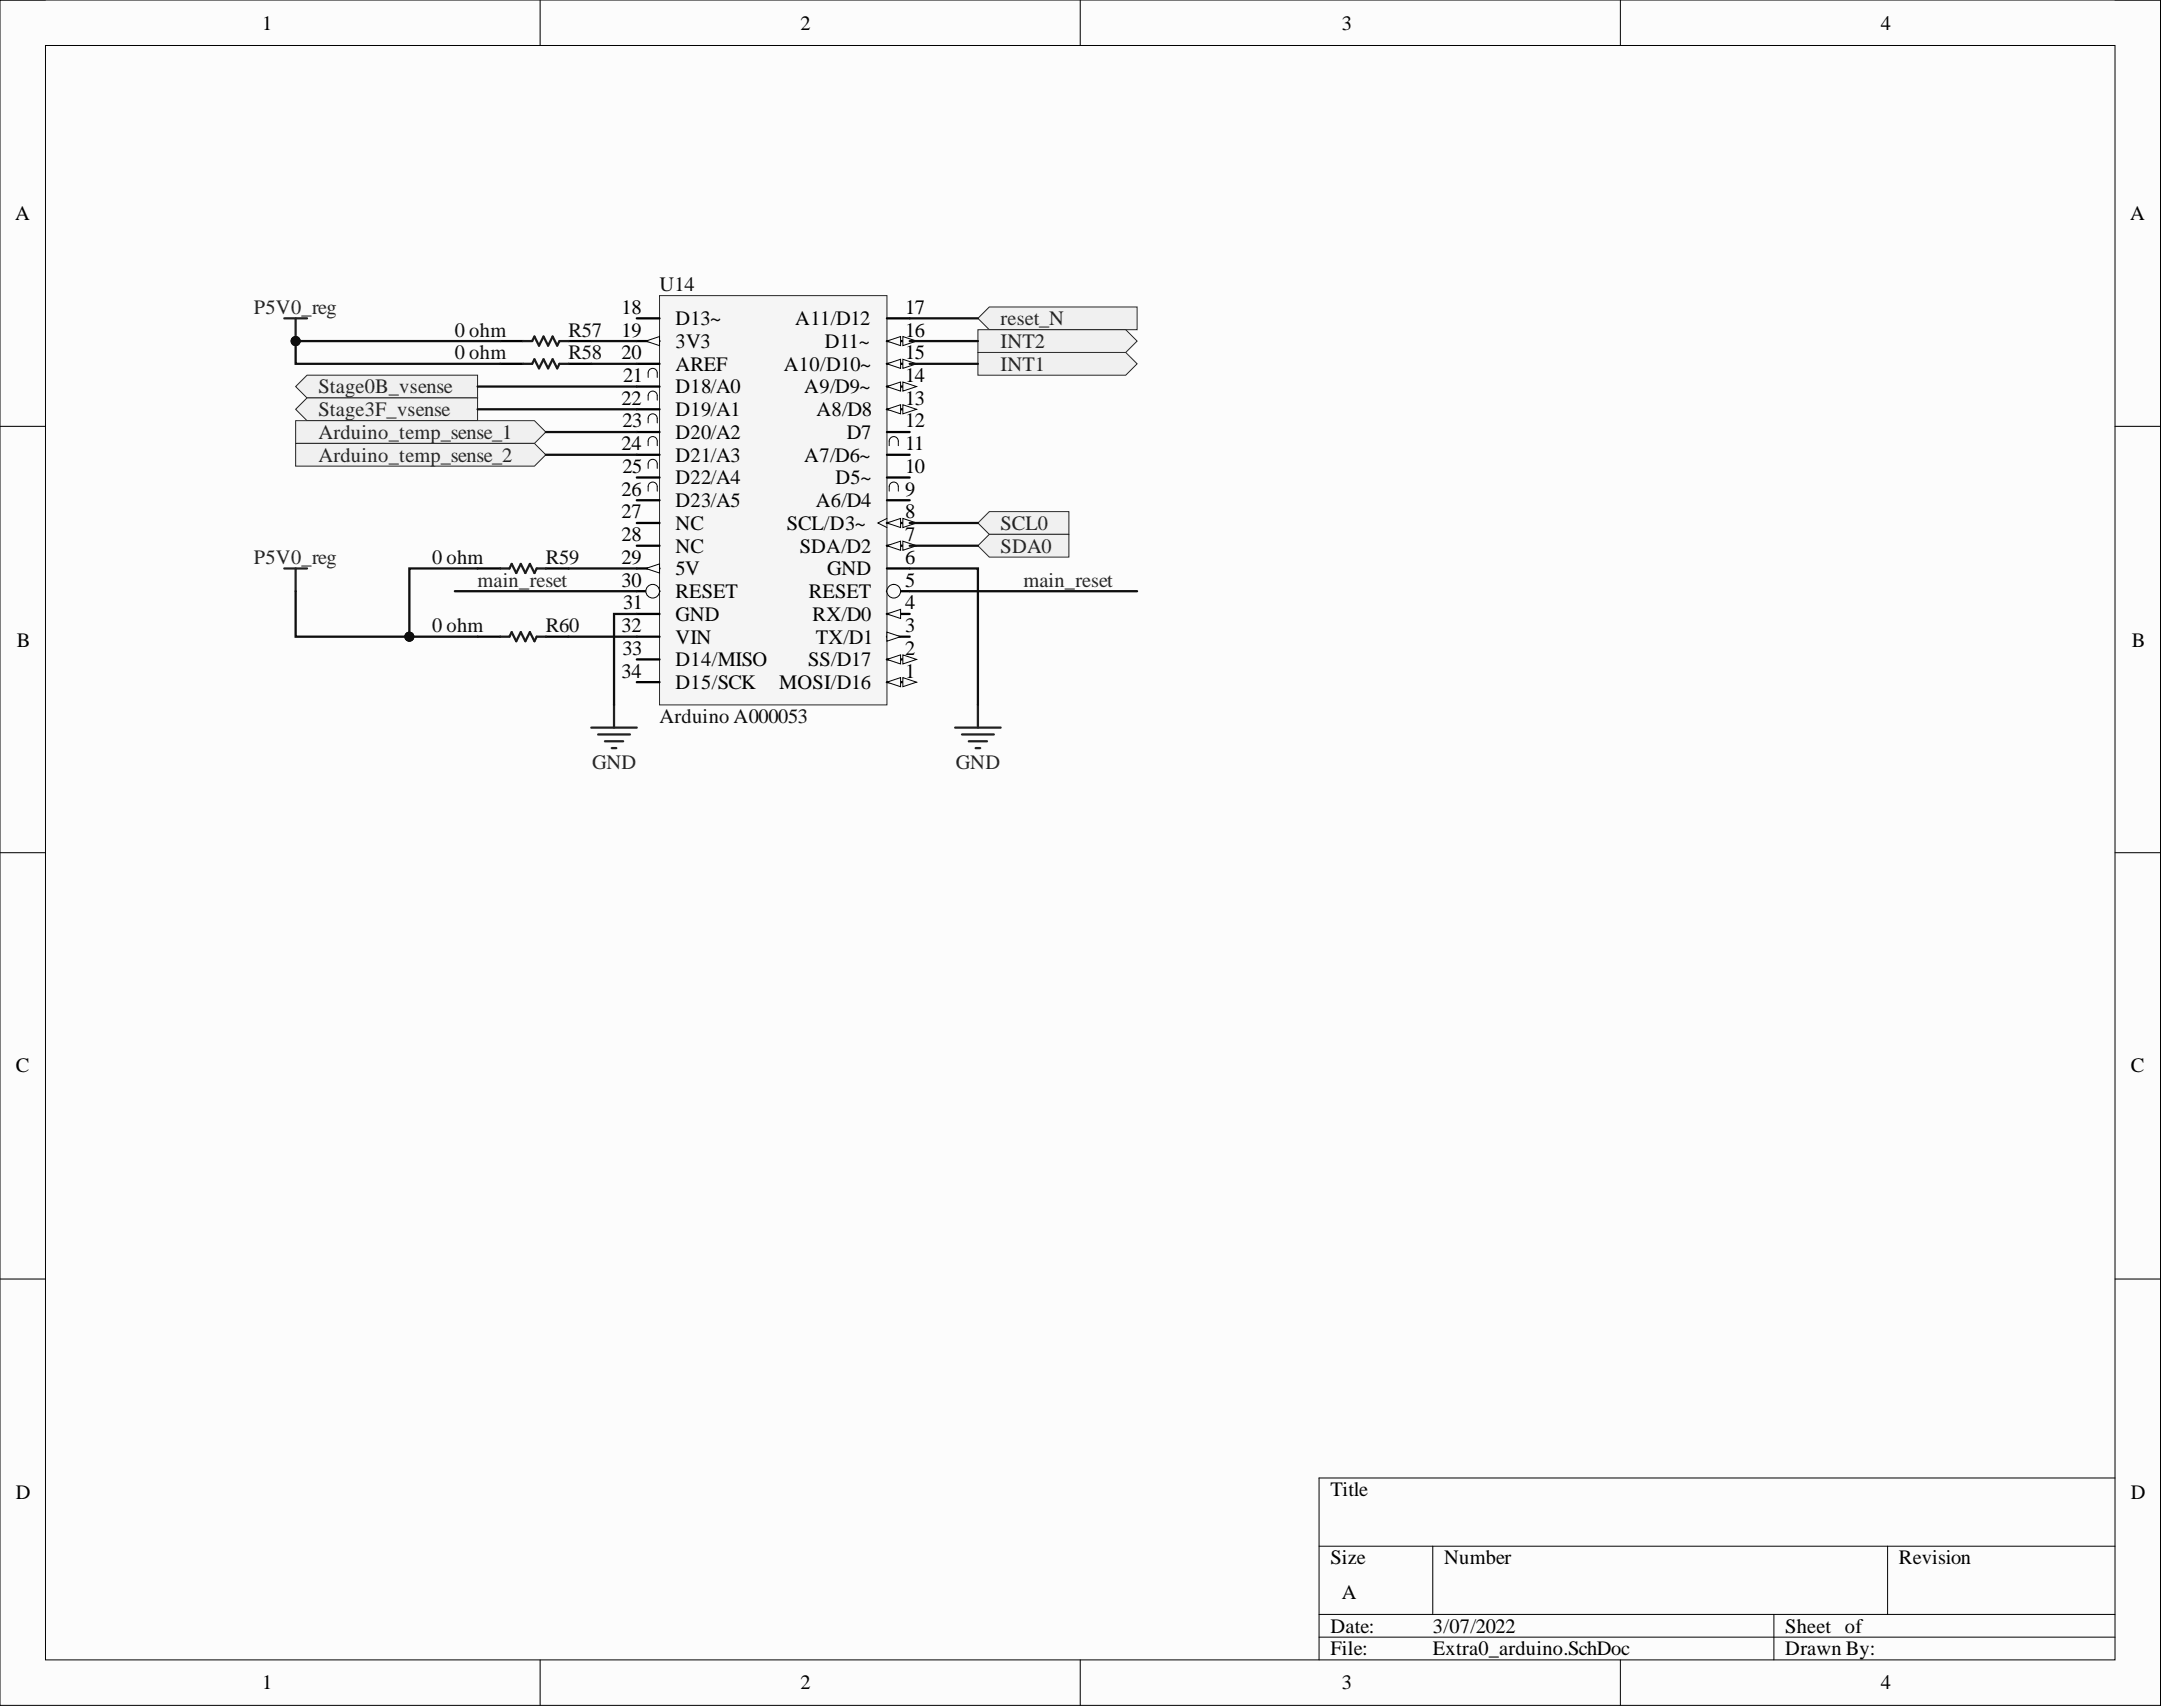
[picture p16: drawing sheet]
<svg xmlns="http://www.w3.org/2000/svg" width="241mm" height="190mm" viewBox="0 0 241 190" stroke-linecap="round" stroke-linejoin="round" font-family="sans-serif">
<defs><g id="words">
<g font-size="2.3">
<text x="29.3" y="3.3">1</text>
<text x="89.3" y="3.3">2</text>
<text x="149.8" y="3.3">3</text>
<text x="209.9" y="3.3">4</text>
<text x="1.7" y="24.5">A</text>
<text x="237.7" y="24.5">A</text>
<text x="69.4" y="35">18</text>
<text x="101" y="35">17</text>
<text x="69.4" y="40.1">20</text>
<text x="69.4" y="37.6">19</text>
<text x="75.4" y="36.3">D13~</text>
<text x="75.4" y="41.4">AREF</text>
<text x="75.4" y="38.8">3V3</text>
<text x="87.5" y="41.4">A10/D10~</text>
<text x="88.8" y="36.3">A11/D12</text>
<text x="92.1" y="38.8">D11~</text>
<text x="101" y="37.6">16</text>
<text x="101" y="40.1">15</text>
<text x="69.4" y="45.2">22</text>
<text x="69.5" y="47.7">23</text>
<text x="69.5" y="42.6">21</text>
<text x="75.4" y="46.4">D19/A1</text>
<text x="75.4" y="43.9">D18/A0</text>
<text x="89.8" y="43.9">A9/D9~</text>
<text x="91.1" y="46.4">A8/D8</text>
<text x="101" y="45.2">13</text>
<text x="101" y="42.6">14</text>
<text x="101" y="47.7">12</text>
<text x="69.4" y="50.2">24</text>
<text x="69.5" y="52.8">25</text>
<text x="75.4" y="51.5">D21/A3</text>
<text x="75.4" y="49">D20/A2</text>
<text x="89.8" y="51.5">A7/D6~</text>
<text x="94.5" y="49">D7</text>
<text x="101" y="50.2">11</text>
<text x="101" y="52.8">10</text>
<text x="69.4" y="57.9">27</text>
<text x="69.4" y="55.3">26</text>
<text x="75.4" y="59.1">NC</text>
<text x="75.4" y="56.6">D23/A5</text>
<text x="75.4" y="54.1">D22/A4</text>
<text x="87.8" y="59.1">SCL/D3~</text>
<text x="91" y="56.6">A6/D4</text>
<text x="93.2" y="54.1">D5~</text>
<text x="101" y="57.9">8</text>
<text x="101" y="55.3">9</text>
<text x="69.4" y="60.4">28</text>
<text x="69.4" y="62.9">29</text>
<text x="69.4" y="65.5">30</text>
<text x="75.4" y="61.7">NC</text>
<text x="75.4" y="64.2">5V</text>
<text x="89.3" y="61.7">SDA/D2</text>
<text x="92.3" y="64.2">GND</text>
<text x="101" y="60.4">7</text>
<text x="101" y="65.5">5</text>
<text x="101" y="62.9">6</text>
<text x="69.4" y="70.5">32</text>
<text x="69.5" y="68">31</text>
<text x="75.4" y="71.8">VIN</text>
<text x="75.4" y="69.3">GND</text>
<text x="75.4" y="66.7">RESET</text>
<text x="90.3" y="66.7">RESET</text>
<text x="90.7" y="69.3">RX/D0</text>
<text x="91" y="71.8">TX/D1</text>
<text x="101" y="68">4</text>
<text x="101" y="70.5">3</text>
<text x="1.9" y="72.2">B</text>
<text x="69.4" y="75.6">34</text>
<text x="69.5" y="73.1">33</text>
<text x="75.4" y="74.4">D14/MISO</text>
<text x="75.4" y="76.9">D15/SCK</text>
<text x="87" y="76.9">MOSI/D16</text>
<text x="90.2" y="74.4">SS/D17</text>
<text x="101" y="73.1">2</text>
<text x="101" y="75.6">1</text>
<text x="237.9" y="72.2">B</text>
<text x="1.8" y="119.7">C</text>
<text x="237.8" y="119.7">C</text>
<text x="1.8" y="167.3">D</text>
<text x="148.5" y="167">Title</text>
<text x="237.8" y="167.3">D</text>
<text x="148.5" y="174.6">Size</text>
<text x="149.8" y="178.4">A</text>
<text x="161.2" y="174.6">Number</text>
<text x="211.9" y="174.6">Revision</text>
<text x="148.5" y="182.2">Date:</text>
<text x="148.5" y="184.7">File:</text>
<text x="159.9" y="182.2">3/07/2022</text>
<text x="159.9" y="184.7">Extra0_arduino.SchDoc</text>
<text x="199.3" y="182.2">Sheet of</text>
<text x="199.3" y="184.7">Drawn By:</text>
<text x="29.3" y="188.5">1</text>
<text x="89.3" y="188.5">2</text>
<text x="149.8" y="188.5">3</text>
<text x="209.9" y="188.5">4</text>
</g>
<g font-size="2.3" fill="#262626">
<text x="28.3" y="35">P5V0_reg</text>
<text x="111.7" y="41.4">INT1</text>
<text x="111.7" y="36.3">reset_N</text>
<text x="111.7" y="38.8">INT2</text>
<text x="35.5" y="43.9">Stage0B_vsense</text>
<text x="35.5" y="46.4">Stage3F_vsense</text>
<text x="35.5" y="49">Arduino_temp_sense_1</text>
<text x="35.5" y="51.5">Arduino_temp_sense_2</text>
<text x="111.7" y="59.1">SCL0</text>
<text x="28.3" y="62.9">P5V0_reg</text>
<text x="53.3" y="65.5">main_reset</text>
<text x="111.7" y="61.7">SDA0</text>
<text x="114.2" y="65.5">main_reset</text>
<text x="66.1" y="85.8">GND</text>
<text x="106.7" y="85.8">GND</text>
</g>
<g font-size="2.3" fill="#0e0e0e">
<text x="73.6" y="32.5">U14</text>
<text x="50.8" y="37.6">0 ohm</text>
<text x="50.8" y="40.1">0 ohm</text>
<text x="63.5" y="37.6">R57</text>
<text x="63.5" y="40.1">R58</text>
<text x="48.2" y="62.9">0 ohm</text>
<text x="60.9" y="62.9">R59</text>
<text x="48.2" y="70.5">0 ohm</text>
<text x="60.9" y="70.5">R60</text>
<text x="73.6" y="80.7">Arduino A000053</text>
</g>
</g></defs>
<path d="M0 0h241.1v190.3h-241.1z" fill-rule="evenodd" fill="#fcfcfc"/>
<path d="M0 0h241.1v190.3h-241.1z" fill="none" stroke="#000" stroke-width=".11"/>
<path d="M5.1 5.1h231v180.1h-231z" fill-rule="evenodd" fill="#fcfcfc"/>
<g fill="none" stroke="#000" stroke-width=".11">
<path d="M0 0h5.1M5.1 5.1h231v180.1h-231zM60.3 0v5.1M120.6 0v5.1M180.8 0v5.1M236.1 0h5v5.1M0 47.6h5.1M236.1 47.6h5M0 95.2h5.1M236.1 95.2h5M0 142.7h5.1M236.1 142.7h5"/>
<path d="M147.2 172.6h88.9M159.9 172.6v7.6M210.7 172.6v7.6M236.1 164.9h-88.9v20.3M60.3 185.2v5.1M120.6 185.2v5.1M147.2 180.2h88.9M147.2 182.7h88.9M180.8 185.2v5.1M198 180.2v5M241.1 185.2v5.1"/>
</g>
<path d="M73.6 33h25.4v45.7h-25.4z" fill-rule="evenodd" fill="#f5f5f5"/>
<path d="M73.6 33h25.4v45.7h-25.4z" fill="none" stroke="#262626" stroke-width=".11"/>
<path d="M99 68.5h2.5" fill="none" stroke="#000" stroke-width=".25"/>
<path d="M99 68.5l1.5-.5v1z" fill="#fbfbfb"/>
<path d="M99 68.5l1.5-.5v1z" fill="none" stroke="#000" stroke-width=".11"/>
<path d="M99 71.1h2.5" fill="none" stroke="#000" stroke-width=".25"/>
<path d="M99 70.5l1.5 .6-1.5 .5z" fill="#fbfbfb"/>
<path d="M99 70.5l1.5 .6-1.5 .5z" fill="none" stroke="#000" stroke-width=".11"/>
<path d="M99 60.9h2.5" fill="none" stroke="#000" stroke-width=".25"/>
<path d="M99 60.9l1.5-.5v1z" fill="#fbfbfb"/>
<path d="M99 60.9l1.5-.5v1z" fill="none" stroke="#000" stroke-width=".11"/>
<path d="M100.8 60.4l1.5 .5-1.5 .5z" fill="#fbfbfb"/>
<path d="M100.8 60.4l1.5 .5-1.5 .5z" fill="none" stroke="#000" stroke-width=".11"/>
<path d="M99 58.4h2.5" fill="none" stroke="#000" stroke-width=".25"/>
<path d="M99 58.4l1.5-.5v1z" fill="#fbfbfb"/>
<path d="M99 58.4l1.5-.5v1z" fill="none" stroke="#000" stroke-width=".11"/>
<path d="M100.8 57.9l1.5 .5-1.5 .5z" fill="#fbfbfb"/>
<path d="M99 57.9l-1 .5 1 .5M100.8 57.9l1.5 .5-1.5 .5z" fill="none" stroke="#000" stroke-width=".11"/>
<path d="M71.1 58.4h2.5M99 45.7h2.5M71.1 60.9h2.5" fill="none" stroke="#000" stroke-width=".25"/>
<path d="M99 45.7l1.5-.5v1z" fill="#fbfbfb"/>
<path d="M99 45.7l1.5-.5v1z" fill="none" stroke="#000" stroke-width=".11"/>
<path d="M100.8 45.2l1.5 .5-1.5 .5z" fill="#fbfbfb"/>
<path d="M100.8 45.2l1.5 .5-1.5 .5z" fill="none" stroke="#000" stroke-width=".11"/>
<path d="M99 43.1h2.5" fill="none" stroke="#000" stroke-width=".25"/>
<path d="M99 43.1l1.5-.5v1z" fill="#fbfbfb"/>
<path d="M99 43.1l1.5-.5v1z" fill="none" stroke="#000" stroke-width=".11"/>
<path d="M100.8 42.6l1.5 .5-1.5 .5z" fill="#fbfbfb"/>
<path d="M100.8 42.6l1.5 .5-1.5 .5z" fill="none" stroke="#000" stroke-width=".11"/>
<path d="M99 73.6h2.5" fill="none" stroke="#000" stroke-width=".25"/>
<path d="M99 73.6l1.5-.5v1z" fill="#fbfbfb"/>
<path d="M99 73.6l1.5-.5v1z" fill="none" stroke="#000" stroke-width=".11"/>
<path d="M100.8 73.1l1.5 .5-1.5 .5z" fill="#fbfbfb"/>
<path d="M72.3 54.8v-.5a.51 .51 0 0 1 .5-.5 .51 .51 0 0 1 .6 .5v.5M72.3 52.3v-.5a.51 .51 0 0 1 .5-.5 .51 .51 0 0 1 .6 .5v.5M99.2 49.7v-.5a.51 .51 0 0 1 .6-.5 .51 .51 0 0 1 .5 .5v.5M99.2 54.8v-.5a.51 .51 0 0 1 .6-.5 .51 .51 0 0 1 .5 .5v.5M100.8 73.1l1.5 .5-1.5 .5z" fill="none" stroke="#000" stroke-width=".11"/>
<path d="M71.1 35.5h2.5M99 35.5h2.5M71.1 55.8h2.5M71.1 53.3h2.5M99 50.8h2.5M99 55.8h2.5M71.1 73.6h2.5M71.1 71.1h2.5M99 66h2.5" fill="none" stroke="#000" stroke-width=".25"/>
<circle cx="99.8" cy="66" r=".76" fill="#fbfbfb"/>
<circle cx="99.8" cy="66" r=".76" fill="none" stroke="#000" stroke-width=".11"/>
<path d="M71.1 68.5h2.5M71.1 63.4h2.5" fill="none" stroke="#000" stroke-width=".25"/>
<path d="M72.1 63.4l1.5-.5v1z" fill="#fbfbfb"/>
<path d="M72.3 49.7v-.5a.51 .51 0 0 1 .5-.5 .51 .51 0 0 1 .6 .5v.5M72.3 47.2v-.5a.51 .51 0 0 1 .5-.5 .51 .51 0 0 1 .6 .5v.5M72.1 63.4l1.5-.5v1z" fill="none" stroke="#000" stroke-width=".11"/>
<path d="M71.1 38.1h2.5M71.1 50.8h2.5M71.1 48.2h2.5M71.1 40.6h2.5" fill="none" stroke="#000" stroke-width=".25"/>
<path d="M72.1 38.1l1.5-.5v1z" fill="#fbfbfb"/>
<path d="M72.1 38.1l1.5-.5v1z" fill="none" stroke="#000" stroke-width=".11"/>
<path d="M99 76.1h2.5" fill="none" stroke="#000" stroke-width=".25"/>
<path d="M99 76.1l1.5-.5v1z" fill="#fbfbfb"/>
<path d="M99 76.1l1.5-.5v1z" fill="none" stroke="#000" stroke-width=".11"/>
<path d="M100.8 75.6l1.5 .5-1.5 .5z" fill="#fbfbfb"/>
<path d="M100.8 75.6l1.5 .5-1.5 .5z" fill="none" stroke="#000" stroke-width=".11"/>
<path d="M99 38.1h2.5M99 48.2h2.5" fill="none" stroke="#000" stroke-width=".25"/>
<path d="M99 38.1l1.5-.5v1z" fill="#fbfbfb"/>
<path d="M99 38.1l1.5-.5v1z" fill="none" stroke="#000" stroke-width=".11"/>
<path d="M100.8 37.6l1.5 .5-1.5 .5z" fill="#fbfbfb"/>
<path d="M100.8 37.6l1.5 .5-1.5 .5z" fill="none" stroke="#000" stroke-width=".11"/>
<path d="M99 53.3h2.5M99 40.6h2.5M99 63.4h2.5" fill="none" stroke="#000" stroke-width=".25"/>
<path d="M99 40.6l1.5-.5v1z" fill="#fbfbfb"/>
<path d="M99 40.6l1.5-.5v1z" fill="none" stroke="#000" stroke-width=".11"/>
<path d="M100.8 40.1l1.5 .5-1.5 .5z" fill="#fbfbfb"/>
<path d="M72.3 44.7v-.5a.51 .51 0 0 1 .5-.6 .51 .51 0 0 1 .6 .6v.5M72.3 42.1v-.5a.51 .51 0 0 1 .5-.5 .51 .51 0 0 1 .6 .5v.5M100.8 40.1l1.5 .5-1.5 .5z" fill="none" stroke="#000" stroke-width=".11"/>
<path d="M71.1 45.7h2.5M71.1 43.1h2.5M71.1 76.1h2.5M71.1 66h2.5" fill="none" stroke="#000" stroke-width=".25"/>
<circle cx="72.8" cy="66" r=".76" fill="#fbfbfb"/>
<circle cx="72.8" cy="66" r=".76" fill="none" stroke="#000" stroke-width=".11"/>
<path d="M53.3 63.4h2.5M53.3 71.1h2.5M60.9 63.4h2.6M60.9 71.1h2.6" fill="none" stroke="#000" stroke-width=".25"/>
<path d="M55.8 63.4h1.1l.2-.5 .5 1 .5-1 .5 1 .5-1 .5 1 .3-.5h1M55.8 71.1h1.1l.2-.6 .5 1.1 .5-1.1 .5 1.1 .5-1.1 .5 1.1 .3-.5h1" fill="none" stroke="#1c1c1c" stroke-width=".25"/>
<path d="M31.7 63.4h2.6M33 63.4v2.6" fill="none" stroke="#262626" stroke-width=".25"/>
<path d="M33 43.1l1.3-1.2h19v2.5h-19z" fill-rule="evenodd" fill="#f0f0f0"/>
<path d="M33 43.1l1.3-1.2h19v2.5h-19z" fill="none" stroke="#262626" stroke-width=".11"/>
<path d="M33 45.7l1.3-1.3h19v2.5h-19z" fill-rule="evenodd" fill="#f0f0f0"/>
<path d="M33 45.7l1.3-1.3h19v2.5h-19z" fill="none" stroke="#262626" stroke-width=".11"/>
<path d="M33 46.9h26.6l1.3 1.3-1.3 1.3h-26.6z" fill-rule="evenodd" fill="#f0f0f0"/>
<path d="M33 46.9h26.6l1.3 1.3-1.3 1.3h-26.6z" fill="none" stroke="#262626" stroke-width=".11"/>
<path d="M33 49.5h26.6l1.3 1.3-1.3 1.2h-26.6z" fill-rule="evenodd" fill="#f0f0f0"/>
<path d="M33 49.5h26.6l1.3 1.3-1.3 1.2h-26.6z" fill="none" stroke="#262626" stroke-width=".11"/>
<path d="M31.7 35.5h2.6M33 35.5v2.6M68.5 78.7v2.5M109.1 78.7v2.5M66 81.2h5.1M66.8 82h3.5M67.5 82.7h2M68.3 83.5h.5M106.6 81.2h5.1M107.4 82h3.5M108.1 82.7h2.1M108.9 83.5h.5" fill="none" stroke="#262626" stroke-width=".25"/>
<circle cx="33" cy="38.1" r=".51" fill="#0e0e0e"/>
<circle cx="33" cy="38.1" r=".51" fill="none" stroke="#0e0e0e" stroke-width=".11"/>
<path d="M55.8 38.1h2.6M63.5 38.1h2.5M55.8 40.6h2.6M63.5 40.6h2.5" fill="none" stroke="#000" stroke-width=".25"/>
<path d="M58.4 38.1h1l.2-.5 .6 1 .5-1 .5 1 .5-1 .5 1 .2-.5h1.1M58.4 40.6h1l.2-.5 .6 1 .5-1 .5 1 .5-1 .5 1 .2-.5h1.1" fill="none" stroke="#1c1c1c" stroke-width=".25"/>
<path d="M109.1 58.4l1.3-1.3h8.9v2.5h-8.9z" fill-rule="evenodd" fill="#f0f0f0"/>
<path d="M109.1 58.4l1.3-1.3h8.9v2.5h-8.9z" fill="none" stroke="#262626" stroke-width=".11"/>
<path d="M109.1 60.9l1.3-1.3h8.9v2.6h-8.9z" fill-rule="evenodd" fill="#f0f0f0"/>
<path d="M109.1 60.9l1.3-1.3h8.9v2.6h-8.9z" fill="none" stroke="#262626" stroke-width=".11"/>
<path d="M109.1 39.3h16.5l1.3 1.3-1.3 1.3h-16.5z" fill-rule="evenodd" fill="#f0f0f0"/>
<path d="M109.1 39.3h16.5l1.3 1.3-1.3 1.3h-16.5z" fill="none" stroke="#262626" stroke-width=".11"/>
<path d="M109.1 35.5l1.3-1.2h16.5v2.5h-16.5z" fill-rule="evenodd" fill="#f0f0f0"/>
<path d="M109.1 35.5l1.3-1.2h16.5v2.5h-16.5z" fill="none" stroke="#262626" stroke-width=".11"/>
<path d="M109.1 36.8h16.5l1.3 1.3-1.3 1.2h-16.5z" fill-rule="evenodd" fill="#f0f0f0"/>
<path d="M109.1 36.8h16.5l1.3 1.3-1.3 1.2h-16.5z" fill="none" stroke="#262626" stroke-width=".11"/>
<path d="M53.3 63.4h-7.6v7.7h7.6M63.5 63.4h7.6M63.5 71.1h7.6" fill="none" stroke="#0e0e0e" stroke-width=".25"/>
<circle cx="45.7" cy="71.1" r=".51" fill="#0e0e0e"/>
<circle cx="45.7" cy="71.1" r=".51" fill="none" stroke="#0e0e0e" stroke-width=".11"/>
<path d="M33 66v5.1h12.7" fill="none" stroke="#0e0e0e" stroke-width=".25"/>
<circle cx="45.7" cy="71.1" r=".51" fill="#0e0e0e"/>
<circle cx="45.7" cy="71.1" r=".51" fill="none" stroke="#0e0e0e" stroke-width=".11"/>
<path d="M55.8 38.1h-22.8v2.5h22.8M66 38.1h5.1M53.3 43.1h17.8M53.3 45.7h17.8M60.9 48.2h10.2M60.9 50.8h10.2M66 40.6h5.1M71.1 68.5h-2.6v10.2M101.5 63.4h7.6v15.3" fill="none" stroke="#0e0e0e" stroke-width=".25"/>
<circle cx="33" cy="38.1" r=".51" fill="#0e0e0e"/>
<circle cx="33" cy="38.1" r=".51" fill="none" stroke="#0e0e0e" stroke-width=".11"/>
<path d="M101.5 35.5h7.6M101.5 38.1h7.6M101.5 58.4h7.6M101.5 40.6h7.6M50.8 66h20.3M101.5 60.9h7.6M101.5 66h25.4" fill="none" stroke="#0e0e0e" stroke-width=".25"/>
<use href="#words"/>
</svg>
